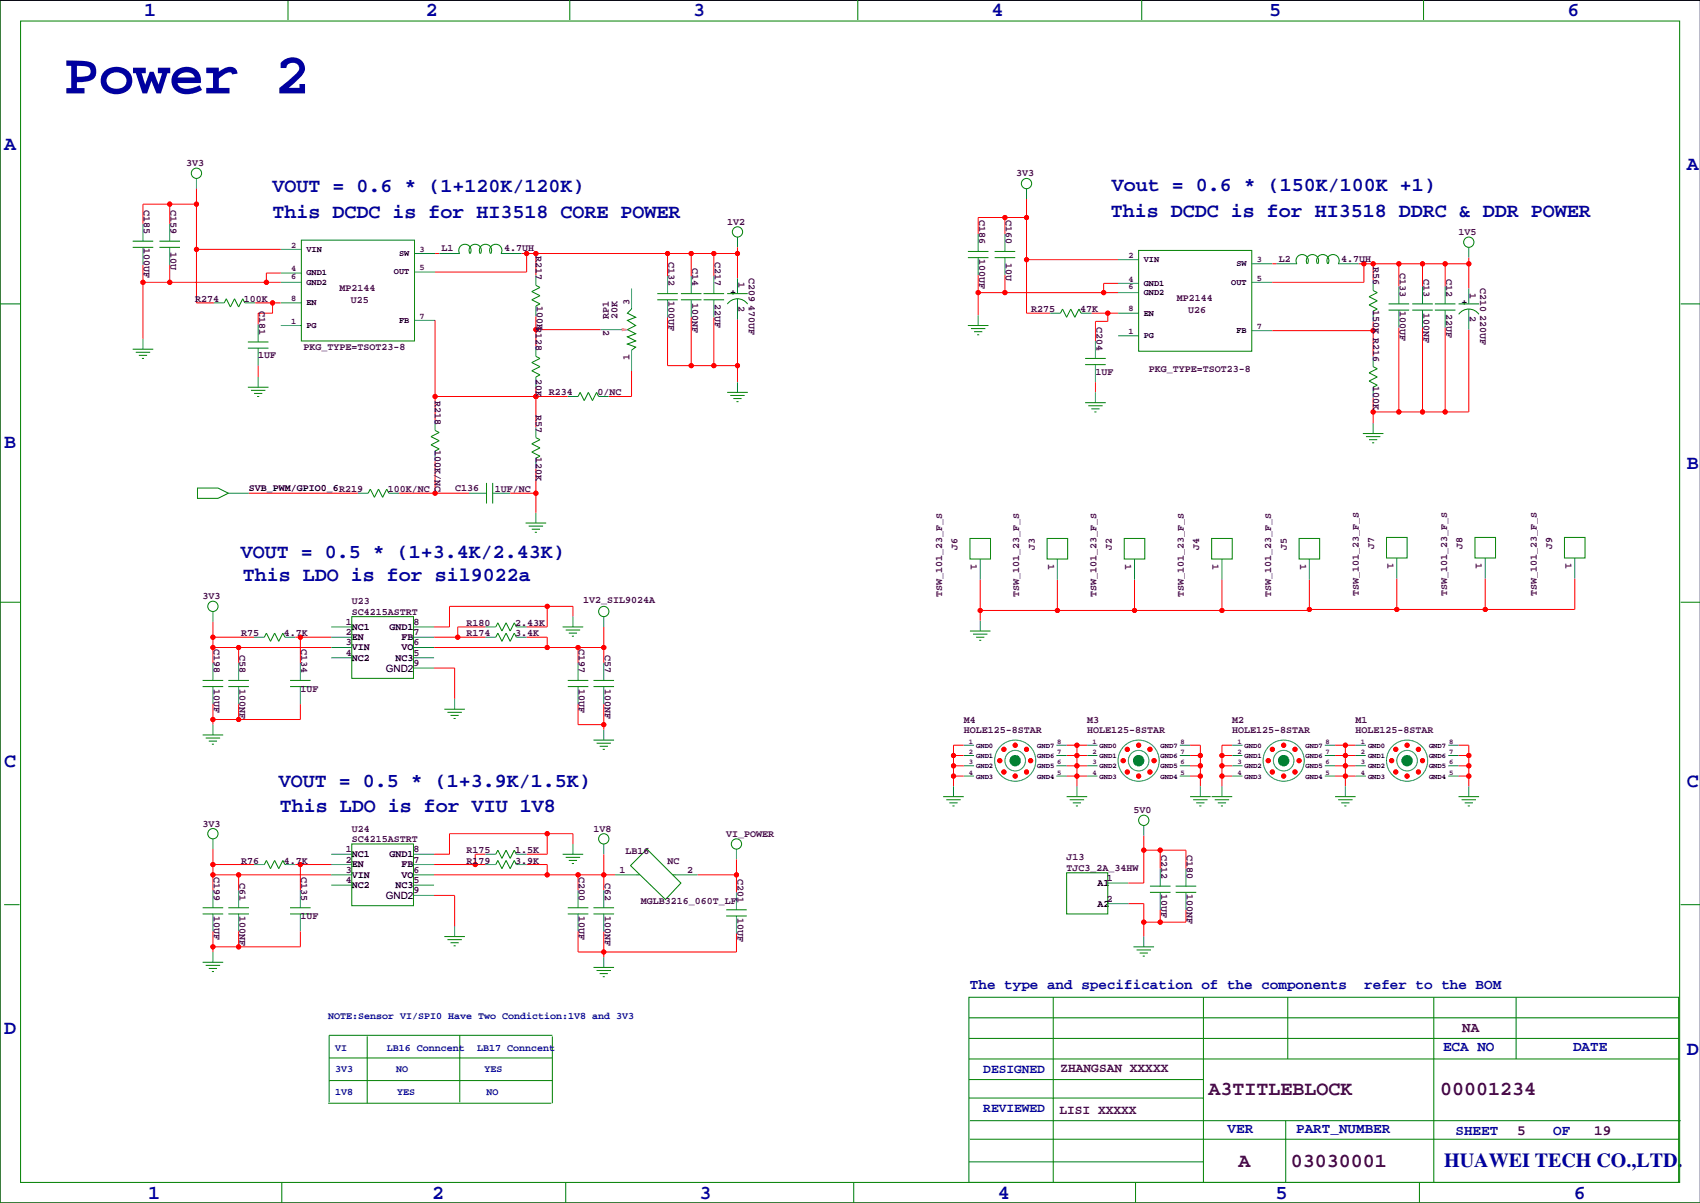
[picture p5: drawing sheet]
<svg xmlns="http://www.w3.org/2000/svg" width="420mm" height="297mm" viewBox="0 0 420 297" stroke-linecap="round" stroke-linejoin="round" font-family="sans-serif">
<defs><g id="words">
<text font-size="14.5" fill="#0000a0" x="15.7" y="23.1">Power 2</text>
<g font-size="4.9" fill="#0000a0">
<text x="35.6" y="3.9">1</text>
<text x="105.2" y="3.9">2</text>
<text x="171.2" y="3.9">3</text>
<text x="244.9" y="3.9">4</text>
<text x="313.4" y="3.9">5</text>
<text x="387.1" y="3.9">6</text>
<text x="1" y="36.9">A</text>
<text x="67.3" y="47.4">VOUT = 0.6 * (1+120K/120K)</text>
<text x="274.6" y="47.1">Vout = 0.6 * (150K/100K +1)</text>
<text x="416.6" y="42">A</text>
<text x="67.3" y="53.7">This DCDC is for HI3518 CORE POWER</text>
<text x="274.3" y="53.5">This DCDC is for HI3518 DDRC &amp; DDR POWER</text>
<text x="1" y="110.6">B</text>
<text x="416.6" y="115.7">B</text>
<text x="59.4" y="137.8">VOUT = 0.5 * (1+3.4K/2.43K)</text>
<text x="59.9" y="143.4">This LDO is for sil9022a</text>
<text x="1" y="189.3">C</text>
<text x="68.8" y="194.4">VOUT = 0.5 * (1+3.9K/1.5K)</text>
<text x="416.6" y="194.4">C</text>
<text x="69.1" y="200.5">This LDO is for VIU 1V8</text>
<text x="1" y="255.4">D</text>
<text x="416.6" y="260.5">D</text>
<text x="356.6" y="288">HUAWEI TECH CO.,LTD.</text>
<text x="36.6" y="296">1</text>
<text x="106.7" y="296">2</text>
<text x="172.7" y="296">3</text>
<text x="246.4" y="296">4</text>
<text x="315" y="296">5</text>
<text x="388.6" y="296">6</text>
</g>
<g font-size="4.9" fill="#400040">
<text x="298.5" y="270.5">A3TITLEBLOCK</text>
<text x="355.6" y="270.5">00001234</text>
<text x="305.9" y="288.3">A</text>
<text x="318.8" y="288.3">03030001</text>
</g>
<g font-size="3.5" fill="#0000a0">
<text x="239.5" y="244.2">The type and specification of the components</text>
<text x="336.9" y="244.2">refer to the BOM</text>
<text x="356.4" y="259.4">ECA NO</text>
<text x="388.5" y="259.4">DATE</text>
<text x="303.1" y="279.7">VER</text>
<text x="320.1" y="279.7">PART_NUMBER</text>
<text x="359.4" y="280.3">SHEET</text>
<text x="383.5" y="280.3">OF</text>
</g>
<g font-size="3.5" fill="#400040">
<text x="361.1" y="254.9">NA</text>
<text x="374.6" y="280.3">5</text>
<text x="393.7" y="280.3">19</text>
</g>
<g font-size="3.2" fill="#0000a0">
<text x="242.8" y="264.9">DESIGNED</text>
<text x="242.8" y="274.5">REVIEWED</text>
</g>
<g font-size="3.2" fill="#400040">
<text x="261.9" y="264.7">ZHANGSAN XXXXX</text>
<text x="261.6" y="275.1">LISI XXXXX</text>
</g>
<g font-size="2.5" fill="#400040">
<text x="46" y="41">3V3</text>
<text x="251" y="43.5">3V3</text>
<text x="35.5" y="51.8" transform="rotate(90 35.5 51.8)">C185</text>
<text x="42.1" y="51.8" transform="rotate(90 42.1 51.8)">C159</text>
<text x="179.6" y="55.5">1V2</text>
<text x="241.8" y="54.4" transform="rotate(90 241.8 54.4)">C186</text>
<text x="248.4" y="54.4" transform="rotate(90 248.4 54.4)">C160</text>
<text x="360.2" y="58">1V5</text>
<text x="35.5" y="61.3" transform="rotate(90 35.5 61.3)">100UF</text>
<text x="42.1" y="62.3" transform="rotate(90 42.1 62.3)">10U</text>
<text x="109.1" y="62.1">L1</text>
<text x="124.5" y="62.1">4.7UH</text>
<text x="132.3" y="63.3" transform="rotate(90 132.3 63.3)">R217</text>
<text x="165.1" y="64.8" transform="rotate(90 165.1 64.8)">C132</text>
<text x="176.5" y="64.8" transform="rotate(90 176.5 64.8)">C217</text>
<text x="241.8" y="63.9" transform="rotate(90 241.8 63.9)">100UF</text>
<text x="248.4" y="64.9" transform="rotate(90 248.4 64.9)">10U</text>
<text x="315.8" y="64.6">L2</text>
<text x="331.2" y="64.6">4.7UH</text>
<text x="83.8" y="71.7">MP2144</text>
<text x="170.9" y="66.3" transform="rotate(90 170.9 66.3)">C14</text>
<text x="182.3" y="69.8" transform="rotate(90 182.3 69.8)">1</text>
<text x="184.9" y="68.7" transform="rotate(90 184.9 68.7)">C209</text>
<text x="339.1" y="66" transform="rotate(90 339.1 66)">R56</text>
<text x="345.7" y="67.3" transform="rotate(90 345.7 67.3)">C133</text>
<text x="351.5" y="68.8" transform="rotate(90 351.5 68.8)">C13</text>
<text x="357.1" y="68.8" transform="rotate(90 357.1 68.8)">C12</text>
<text x="365.5" y="71.2" transform="rotate(90 365.5 71.2)">C210</text>
<text x="48.2" y="74.5">R274</text>
<text x="60.2" y="74.5">100K</text>
<text x="64" y="76.7" transform="rotate(90 64 76.7)">C181</text>
<text x="86.6" y="74.8">U25</text>
<text x="132.6" y="75.6" transform="rotate(90 132.6 75.6)">100KR128</text>
<text x="155.5" y="75.3" transform="rotate(-90 155.5 75.3)">3</text>
<text x="165.1" y="74.3" transform="rotate(90 165.1 74.3)">100UF</text>
<text x="170.9" y="74.8" transform="rotate(90 170.9 74.8)">100NF</text>
<text x="176.5" y="75" transform="rotate(90 176.5 75)">22UF</text>
<text x="182.3" y="75.6" transform="rotate(90 182.3 75.6)">2</text>
<text x="184.9" y="75.3" transform="rotate(90 184.9 75.3)">470UF</text>
<text x="254.7" y="77.1">R275</text>
<text x="266.7" y="77.1">47K</text>
<text x="290.6" y="74.3">MP2144</text>
<text x="293.4" y="77.3">U26</text>
<text x="339.1" y="76.6" transform="rotate(90 339.1 76.6)">150K R216</text>
<text x="345.7" y="76.8" transform="rotate(90 345.7 76.8)">100UF</text>
<text x="351.5" y="77.3" transform="rotate(90 351.5 77.3)">100NF</text>
<text x="357.1" y="77.6" transform="rotate(90 357.1 77.6)">22UF</text>
<text x="362.9" y="72.3" transform="rotate(90 362.9 72.3)">1</text>
<text x="365.5" y="77.8" transform="rotate(90 365.5 77.8)">220UF</text>
<text x="149" y="81.4" transform="rotate(90 149 81.4)">2</text>
<text x="150.4" y="78.9" transform="rotate(-90 150.4 78.9)">RP1</text>
<text x="152.5" y="78.9" transform="rotate(-90 152.5 78.9)">20K</text>
<text x="270.7" y="80.8" transform="rotate(90 270.7 80.8)">C204</text>
<text x="362.9" y="78.1" transform="rotate(90 362.9 78.1)">2</text>
<text x="63.8" y="88.5">1UF</text>
<text x="74.9" y="86.5">PKG_TYPE=TSOT23-8</text>
<text x="155.5" y="89" transform="rotate(-90 155.5 89)">1</text>
<text x="132.3" y="93.6" transform="rotate(90 132.3 93.6)">20K</text>
<text x="270.5" y="92.6">1UF</text>
<text x="283.7" y="91.8">PKG_TYPE=TSOT23-8</text>
<text x="339.1" y="95.4" transform="rotate(90 339.1 95.4)">100K</text>
<text x="107.4" y="99.1" transform="rotate(90 107.4 99.1)">R218</text>
<text x="135.6" y="97.7">R234</text>
<text x="147.6" y="97.7">0/NC</text>
<text x="132.3" y="102.3" transform="rotate(90 132.3 102.3)">R57</text>
<text x="107.4" y="111.1" transform="rotate(90 107.4 111.1)">100K/NC</text>
<text x="132.3" y="112.9" transform="rotate(90 132.3 112.9)">120K</text>
<text x="95.8" y="121.5">100K/NC</text>
<text x="112.4" y="121.3">C136</text>
<text x="122.2" y="121.5">1UF/NC</text>
<text x="236.5" y="135.9" transform="rotate(-90 236.5 135.9)">J6</text>
<text x="255.5" y="135.9" transform="rotate(-90 255.5 135.9)">J3</text>
<text x="274.6" y="135.9" transform="rotate(-90 274.6 135.9)">J2</text>
<text x="296.2" y="135.9" transform="rotate(-90 296.2 135.9)">J4</text>
<text x="317.8" y="135.9" transform="rotate(-90 317.8 135.9)">J5</text>
<text x="339.3" y="135.7" transform="rotate(-90 339.3 135.7)">J7</text>
<text x="361.2" y="135.7" transform="rotate(-90 361.2 135.7)">J8</text>
<text x="383.3" y="135.7" transform="rotate(-90 383.3 135.7)">J9</text>
<text x="239.7" y="139.3" transform="rotate(90 239.7 139.3)">1</text>
<text x="258.8" y="139.3" transform="rotate(90 258.8 139.3)">1</text>
<text x="277.8" y="139.3" transform="rotate(90 277.8 139.3)">1</text>
<text x="299.4" y="139.3" transform="rotate(90 299.4 139.3)">1</text>
<text x="321" y="139.3" transform="rotate(90 321 139.3)">1</text>
<text x="342.6" y="139.1" transform="rotate(90 342.6 139.1)">1</text>
<text x="364.5" y="139.1" transform="rotate(90 364.5 139.1)">1</text>
<text x="386.6" y="139.1" transform="rotate(90 386.6 139.1)">1</text>
<text x="50" y="147.9">3V3</text>
<text x="86.9" y="149.2">U23</text>
<text x="144" y="149">1V2_SIL9024A</text>
<text x="232.7" y="147.3" transform="rotate(-90 232.7 147.3)">TSW_101_23_F_S</text>
<text x="251.7" y="147.3" transform="rotate(-90 251.7 147.3)">TSW_101_23_F_S</text>
<text x="270.8" y="147.3" transform="rotate(-90 270.8 147.3)">TSW_101_23_F_S</text>
<text x="292.4" y="147.3" transform="rotate(-90 292.4 147.3)">TSW_101_23_F_S</text>
<text x="313.9" y="147.3" transform="rotate(-90 313.9 147.3)">TSW_101_23_F_S</text>
<text x="335.5" y="147.1" transform="rotate(-90 335.5 147.1)">TSW_101_23_F_S</text>
<text x="357.4" y="147.1" transform="rotate(-90 357.4 147.1)">TSW_101_23_F_S</text>
<text x="379.5" y="147.1" transform="rotate(-90 379.5 147.1)">TSW_101_23_F_S</text>
<text x="85.4" y="154.3">1</text>
<text x="86.9" y="151.8">SC4215ASTRT</text>
<text x="102.1" y="154.3">8</text>
<text x="115.2" y="154.5">R180</text>
<text x="127.3" y="154.5">2.43K</text>
<text x="52.8" y="160.3" transform="rotate(90 52.8 160.3)">C198</text>
<text x="59.2" y="161.8" transform="rotate(90 59.2 161.8)">C58</text>
<text x="59.6" y="157.1">R75</text>
<text x="70.1" y="157.1">4.7K</text>
<text x="74.4" y="160.3" transform="rotate(90 74.4 160.3)">C134</text>
<text x="85.4" y="159.4">3</text>
<text x="85.4" y="161.9">4</text>
<text x="85.4" y="156.8">2</text>
<text x="102.1" y="159.4">6</text>
<text x="102.1" y="161.9">5</text>
<text x="102.1" y="156.8">7</text>
<text x="115.2" y="157.1">R174</text>
<text x="127.3" y="157.1">3.4K</text>
<text x="143" y="160.3" transform="rotate(90 143 160.3)">C197</text>
<text x="149.3" y="161.8" transform="rotate(90 149.3 161.8)">C57</text>
<text x="102.1" y="164.5">9</text>
<text x="52.8" y="170" transform="rotate(90 52.8 170)">10UF</text>
<text x="59.2" y="170" transform="rotate(90 59.2 170)">100NF</text>
<text x="74.2" y="170.8">1UF</text>
<text x="143" y="170" transform="rotate(90 143 170)">10UF</text>
<text x="149.3" y="170" transform="rotate(90 149.3 170)">100NF</text>
<text x="238" y="178.4">M4</text>
<text x="268.5" y="178.4">M3</text>
<text x="304.3" y="178.4">M2</text>
<text x="334.8" y="178.4">M1</text>
<text x="238" y="181">HOLE125-8STAR</text>
<text x="268.5" y="181">HOLE125-8STAR</text>
<text x="304.3" y="181">HOLE125-8STAR</text>
<text x="334.8" y="181">HOLE125-8STAR</text>
<text x="279.9" y="200.8">5V0</text>
<text x="50" y="204.1">3V3</text>
<text x="86.9" y="205.3">U24</text>
<text x="86.9" y="207.9">SC4215ASTRT</text>
<text x="146.6" y="205.3">1V8</text>
<text x="179.3" y="206.6">VI_POWER</text>
<text x="59.6" y="213.2">R76</text>
<text x="70.1" y="213.2">4.7K</text>
<text x="85.4" y="213">2</text>
<text x="85.4" y="210.4">1</text>
<text x="85.4" y="215.5">3</text>
<text x="102.1" y="213">7</text>
<text x="102.1" y="210.4">8</text>
<text x="102.1" y="215.5">6</text>
<text x="115.2" y="213.2">R179</text>
<text x="115.2" y="210.7">R175</text>
<text x="127.3" y="213.2">3.9K</text>
<text x="127.3" y="210.7">1.5K</text>
<text x="153" y="215.5">1</text>
<text x="154.4" y="210.9">LB16</text>
<text x="164.8" y="213.2">NC</text>
<text x="169.7" y="215.5">2</text>
<text x="263.4" y="212.5">J13</text>
<text x="263.4" y="215">TJC3_2A_34HW</text>
<text x="286.7" y="211.1" transform="rotate(90 286.7 211.1)">C212</text>
<text x="293.1" y="211.1" transform="rotate(90 293.1 211.1)">C180</text>
<text x="52.8" y="216.4" transform="rotate(90 52.8 216.4)">C199</text>
<text x="59.2" y="217.9" transform="rotate(90 59.2 217.9)">C61</text>
<text x="74.4" y="216.4" transform="rotate(90 74.4 216.4)">C135</text>
<text x="85.4" y="218">4</text>
<text x="102.1" y="220.6">9</text>
<text x="102.1" y="218">5</text>
<text x="143" y="216.4" transform="rotate(90 143 216.4)">C200</text>
<text x="149.3" y="217.9" transform="rotate(90 149.3 217.9)">C62</text>
<text x="182.1" y="216.9" transform="rotate(90 182.1 216.9)">C201</text>
<text x="273.3" y="217.5">1</text>
<text x="286.7" y="220.8" transform="rotate(90 286.7 220.8)">10UF</text>
<text x="293.1" y="220.8" transform="rotate(90 293.1 220.8)">100NF</text>
<text x="52.8" y="226.2" transform="rotate(90 52.8 226.2)">10UF</text>
<text x="59.2" y="226.2" transform="rotate(90 59.2 226.2)">100NF</text>
<text x="74.2" y="226.9">1UF</text>
<text x="143" y="226.2" transform="rotate(90 143 226.2)">10UF</text>
<text x="149.3" y="226.2" transform="rotate(90 149.3 226.2)">100NF</text>
<text x="158.2" y="223.1">MGLB3216_060T_LF</text>
<text x="182.1" y="226.7" transform="rotate(90 182.1 226.7)">10UF</text>
<text x="273.3" y="222.6">2</text>
</g>
<g font-size="2.5">
<text x="180.3" y="72.8">+</text>
<text x="360.9" y="75.3">+</text>
<text x="61.5" y="121.3">SVB_PWM/GPIO0_6R219</text>
<text x="86.9" y="155.5">NC1</text>
<text x="96.2" y="155.5">GND1</text>
<text x="86.9" y="158">EN</text>
<text x="86.9" y="160.6">VIN</text>
<text x="99.1" y="160.6">VO</text>
<text x="99.1" y="158">FB</text>
<text x="86.9" y="163.1">NC2</text>
<text x="95.2" y="165.8">GND2</text>
<text x="97.7" y="163.1">NC3</text>
<text x="86.9" y="211.6">NC1</text>
<text x="86.9" y="214.2">EN</text>
<text x="96.2" y="211.6">GND1</text>
<text x="99.1" y="214.2">FB</text>
<text x="86.9" y="219.2">NC2</text>
<text x="86.9" y="216.7">VIN</text>
<text x="95.2" y="222">GND2</text>
<text x="97.7" y="219.2">NC3</text>
<text x="99.1" y="216.7">VO</text>
<text x="271" y="218.8">A1</text>
<text x="271" y="223.9">A2</text>
</g>
<g font-size="2.5" fill="#0000a0">
<text x="81" y="251.6">NOTE:Sensor VI/SPI0 Have Two Condiction:1V8 and 3V3</text>
<text x="82.8" y="259.4">VI</text>
<text x="95.5" y="259.4">LB16 Conncent</text>
<text x="117.9" y="259.4">LB17 Conncent</text>
<text x="82.8" y="264.8">3V3</text>
<text x="97.8" y="264.8">NO</text>
<text x="119.6" y="264.8">YES</text>
<text x="82.8" y="270.4">1V8</text>
<text x="98" y="270.4">YES</text>
<text x="120.1" y="270.4">NO</text>
</g>
<g font-size="2.1" fill="#400040">
<text x="71.9" y="61.1">2</text>
<text x="103.6" y="62.2">3</text>
<text x="278.6" y="63.7">2</text>
<text x="310.4" y="64.7">3</text>
<text x="71.9" y="67">4</text>
<text x="71.9" y="68.8">6</text>
<text x="103.6" y="66.7">5</text>
<text x="278.6" y="71.3">6</text>
<text x="278.6" y="69.5">4</text>
<text x="310.4" y="69.3">5</text>
<text x="71.9" y="74.4">8</text>
<text x="278.6" y="76.9">8</text>
<text x="71.9" y="79.9">1</text>
<text x="103.6" y="78.7">7</text>
<text x="278.6" y="82.5">1</text>
<text x="310.4" y="81.2">7</text>
</g>
<g font-size="2.1">
<text x="75.7" y="62.2">VIN</text>
<text x="98.6" y="63.2">SW</text>
<text x="282.4" y="64.7">VIN</text>
<text x="305.3" y="65.7">SW</text>
<text x="75.7" y="68">GND1</text>
<text x="75.7" y="70.3">GND2</text>
<text x="97.3" y="67.8">OUT</text>
<text x="282.4" y="70.6">GND1</text>
<text x="304" y="70.3">OUT</text>
<text x="75.7" y="75.4">EN</text>
<text x="282.4" y="77.9">EN</text>
<text x="282.4" y="72.8">GND2</text>
<text x="75.7" y="81">PG</text>
<text x="98.6" y="79.7">FB</text>
<text x="282.4" y="83.5">PG</text>
<text x="305.3" y="82.2">FB</text>
</g>
<g font-size="1.8" fill="#400040">
<text x="239.3" y="183.6">1</text>
<text x="261.1" y="183.6">8</text>
<text x="269.7" y="183.6">1</text>
<text x="291.5" y="183.6">8</text>
<text x="305.6" y="183.6">1</text>
<text x="327.4" y="183.6">8</text>
<text x="336" y="183.6">1</text>
<text x="357.8" y="183.6">8</text>
<text x="239.3" y="186.2">2</text>
<text x="239.3" y="191.3">4</text>
<text x="239.3" y="188.7">3</text>
<text x="261.1" y="191.3">5</text>
<text x="261.1" y="186.2">7</text>
<text x="261.1" y="188.7">6</text>
<text x="269.7" y="188.7">3</text>
<text x="269.7" y="191.3">4</text>
<text x="269.7" y="186.2">2</text>
<text x="291.5" y="188.7">6</text>
<text x="291.5" y="186.2">7</text>
<text x="291.5" y="191.3">5</text>
<text x="305.6" y="186.2">2</text>
<text x="305.6" y="191.3">4</text>
<text x="305.6" y="188.7">3</text>
<text x="327.4" y="191.3">5</text>
<text x="327.4" y="186.2">7</text>
<text x="327.4" y="188.7">6</text>
<text x="336" y="188.7">3</text>
<text x="336" y="191.3">4</text>
<text x="336" y="186.2">2</text>
<text x="357.8" y="188.7">6</text>
<text x="357.8" y="186.2">7</text>
<text x="357.8" y="191.3">5</text>
</g>
<g font-size="1.8">
<text x="241" y="184.7">GND0</text>
<text x="256.1" y="184.7">GND7</text>
<text x="271.5" y="184.7">GND0</text>
<text x="286.6" y="184.7">GND7</text>
<text x="307.3" y="184.7">GND0</text>
<text x="322.4" y="184.7">GND7</text>
<text x="337.8" y="184.7">GND0</text>
<text x="352.9" y="184.7">GND7</text>
<text x="241" y="187.2">GND1</text>
<text x="241" y="189.7">GND2</text>
<text x="256.1" y="187.2">GND6</text>
<text x="256.1" y="189.7">GND5</text>
<text x="271.5" y="187.2">GND1</text>
<text x="271.5" y="189.7">GND2</text>
<text x="286.6" y="187.2">GND6</text>
<text x="286.6" y="189.7">GND5</text>
<text x="307.3" y="187.2">GND1</text>
<text x="307.3" y="189.7">GND2</text>
<text x="322.4" y="187.2">GND6</text>
<text x="322.4" y="189.7">GND5</text>
<text x="337.8" y="187.2">GND1</text>
<text x="337.8" y="189.7">GND2</text>
<text x="352.9" y="187.2">GND6</text>
<text x="352.9" y="189.7">GND5</text>
<text x="241" y="192.3">GND3</text>
<text x="256.1" y="192.3">GND4</text>
<text x="271.5" y="192.3">GND3</text>
<text x="286.6" y="192.3">GND4</text>
<text x="307.3" y="192.3">GND3</text>
<text x="322.4" y="192.3">GND4</text>
<text x="337.8" y="192.3">GND3</text>
<text x="352.9" y="192.3">GND4</text>
</g>
</g></defs>
<path d="M419.9 .1h-419.9v296.9h419.9" fill="none" stroke="#000" stroke-width=".25"/>
<g fill="none" stroke="#f00" stroke-width=".25">
<path d="M41.9 50.4v4.8M48.5 50.4h-13.2v4.8M48.5 46.6v28.2h4.3M248.2 53.7v4.1M253.5 53.7h-11.9v4.1M253.5 49.1v28.2h5.8M35.3 69.7h34M35.3 65.4v18.3M41.9 65.4v4.3M48.5 61.6h20.8M63 74.8h6.3M67.3 74.8v2.5h-3.5v2.8"/>
<path d="M69.3 67.4h-3.5v2.3M107.4 62.6h1.1M107.4 79.1v24.6M128.8 62.6h53.3M130 62.6v4.6h-22.6M132.3 62.6v5.3M132.3 78.1v7.4M164.8 62.6v5.6M164.8 78.3v12h17.3M170.7 62.6v5.6M170.7 78.3v12M176.3 62.6v5.6"/>
<path d="M176.3 78.3v12M182.1 61.1v7.6M182.1 78.9v15.4M241.6 67.9v9.9M241.6 72.2h34.5M248.2 67.9v4.3M253.5 64.1h22.6M269.5 77.3h6.6M273.6 77.3v2.1h-3.1v4.8M276.1 70h-3.6v2.2M314.2 65.1h1M335.5 65.1h27.2"/>
<path d="M336.8 65.1v4.6h-22.6M339.1 65.1v4.1M339.1 79.4v8.6M345.4 65.1v5.6M351.3 65.1v5.6M356.9 65.1v5.6M362.7 63.6v7.6M63.8 90.3v2.8M107.4 97.9h32.8M132.3 97.9h.1M132.3 95.6v9.9M132.3 81.4h16"/>
<path d="M156 91.6v6.3h-5.6M270.5 94.3v2.6M314.2 81.6h24.9M339.1 98.2v6.3M345.4 80.9v20.8M351.3 80.9v20.8M356.9 80.9v20.8M362.7 81.4v20.3h-23.6M107.4 113.9v7.9M132.3 115.7v10.9M61.5 121.8h26.9M98.6 121.8h17.2"/>
<path d="M126 121.8h6.3M52.6 153.5v10.2M52.6 159.9h29.2M52.6 157.3h10.1M58.9 159.9v3.8M72.9 157.3h8.9M74.2 157.3v6.4M107.2 159.9h41.9M107.2 157.3h12.7M119.9 154.8h-6.9v2.5M130 157.3h5.1v2.6M135.1 149.7v5.1h-5.1"/>
<path d="M141.5 152.3v-2.6h-30.5v5.1h-3.8M142.7 159.9v3.8M149.1 154.8v8.9M242.1 143.1v10.2M261.1 143.1v7.6M280.2 143.1v7.6M301.8 143.1v7.6M323.3 143.1v7.6h-81.2M344.9 142.9v7.6M366.8 142.9v7.6M388.9 142.9v7.6h-65.6M52.6 173.8v5.1"/>
<path d="M58.9 173.8v3.9M74.2 173.8v3.9h-21.6M107.2 165h5.1v7.6M142.7 173.8v5.1h6.4M149.1 173.8v6.4M235.5 186.5h2.5M235.5 189.1h2.5M235.5 191.6h2.5M238 184h-2.5v10.2M263.4 186.5h5.1M263.4 189.1h5.1M263.4 191.6h5.1"/>
<path d="M263.4 184h5.1M265.9 184v10.2M293.9 186.5h2.5M293.9 184h2.5v10.2M293.9 189.1h2.5M293.9 191.6h2.5M301.8 186.5h2.5M301.8 189.1h2.5M301.8 191.6h2.5M304.3 184h-2.5v10.2M329.7 186.5h5.1M329.7 189.1h5.1"/>
<path d="M329.7 191.6h5.1M329.7 184h5.1M332.2 184v10.2M360.2 186.5h2.5M360.2 189.1h2.5M360.2 191.6h2.5M360.2 184h2.5v10.2M52.6 216h29.2M52.6 213.5h10.1M52.6 209.7v10.1M58.9 216v3.8M72.9 213.5h8.9"/>
<path d="M74.2 213.5v6.3M107.2 216h44.7M107.2 213.5h12.7M119.9 210.9h-2.6v2.6M130 213.5h5.1v2.5M135.1 205.9v5h-5.1M141.5 208.4v-2.5h-30.5v5h-3.8M142.7 216v3.8M149.1 210.9v8.9M172.2 216h9.7M181.9 212.2v8.1M282.4 209.9h10.5v4.6"/>
<path d="M282.4 206.4v11.6h-3.8M286.5 209.9v4.6M52.6 230v5.1M58.9 230v3.8M74.2 230v3.8h-21.6M107.2 221.1h5.1v7.6M142.7 230v5.1h39.2v-4.6M149.1 230v6.3M278.6 223.1h3.8v8.2M286.5 224.6v3.1M292.9 224.6v3.1h-10.5"/>
<circle cx="41.9" cy="50.4" r=".51"/>
<circle cx="48.5" cy="50.4" r=".51"/>
<circle cx="248.2" cy="53.7" r=".51"/>
<circle cx="253.5" cy="53.7" r=".51"/>
<circle cx="35.3" cy="69.7" r=".51"/>
<circle cx="41.9" cy="69.7" r=".51"/>
<circle cx="48.5" cy="61.6" r=".51"/>
<circle cx="65.8" cy="69.7" r=".51"/>
<circle cx="67.3" cy="74.8" r=".51"/>
<circle cx="130" cy="62.6" r=".51"/>
<circle cx="132.3" cy="62.6" r=".51"/>
<circle cx="164.8" cy="62.6" r=".51"/>
<circle cx="170.7" cy="62.6" r=".51"/>
<circle cx="176.3" cy="62.6" r=".51"/>
<circle cx="182.1" cy="62.6" r=".51"/>
<circle cx="241.6" cy="72.2" r=".51"/>
<circle cx="248.2" cy="72.2" r=".51"/>
<circle cx="253.5" cy="64.1" r=".51"/>
<circle cx="272.5" cy="72.2" r=".51"/>
<circle cx="273.6" cy="77.3" r=".51"/>
<circle cx="336.8" cy="65.1" r=".51"/>
<circle cx="339.1" cy="65.1" r=".51"/>
<circle cx="345.4" cy="65.1" r=".51"/>
<circle cx="351.3" cy="65.1" r=".51"/>
<circle cx="356.9" cy="65.1" r=".51"/>
<circle cx="362.7" cy="65.1" r=".51"/>
<circle cx="107.4" cy="97.9" r=".51"/>
<circle cx="132.3" cy="97.9" r=".51"/>
<circle cx="132.3" cy="81.4" r=".51"/>
<circle cx="170.7" cy="90.3" r=".51"/>
<circle cx="176.3" cy="90.3" r=".51"/>
<circle cx="182.1" cy="90.3" r=".51"/>
<circle cx="339.1" cy="81.6" r=".51"/>
<circle cx="339.1" cy="101.7" r=".51"/>
<circle cx="345.4" cy="101.7" r=".51"/>
<circle cx="351.3" cy="101.7" r=".51"/>
<circle cx="356.9" cy="101.7" r=".51"/>
<circle cx="107.4" cy="121.8" r=".51"/>
<circle cx="132.3" cy="121.8" r=".51"/>
<circle cx="52.6" cy="157.3" r=".51"/>
<circle cx="52.6" cy="159.9" r=".51"/>
<circle cx="58.9" cy="159.9" r=".51"/>
<circle cx="74.2" cy="157.3" r=".51"/>
<circle cx="113" cy="157.3" r=".51"/>
<circle cx="135.1" cy="159.9" r=".51"/>
<circle cx="135.1" cy="149.7" r=".51"/>
<circle cx="142.7" cy="159.9" r=".51"/>
<circle cx="149.1" cy="159.9" r=".51"/>
<circle cx="242.1" cy="150.7" r=".51"/>
<circle cx="261.1" cy="150.7" r=".51"/>
<circle cx="280.2" cy="150.7" r=".51"/>
<circle cx="301.8" cy="150.7" r=".51"/>
<circle cx="323.3" cy="150.5" r=".51"/>
<circle cx="344.9" cy="150.5" r=".51"/>
<circle cx="366.8" cy="150.5" r=".51"/>
<circle cx="52.6" cy="177.7" r=".51"/>
<circle cx="58.9" cy="177.7" r=".51"/>
<circle cx="149.1" cy="178.9" r=".51"/>
<circle cx="235.5" cy="189.1" r=".51"/>
<circle cx="235.5" cy="186.5" r=".51"/>
<circle cx="235.5" cy="191.6" r=".51"/>
<circle cx="246.9" cy="187.8" r=".51"/>
<circle cx="247.9" cy="190.6" r=".51"/>
<circle cx="247.9" cy="185" r=".51"/>
<circle cx="250.7" cy="191.6" r=".51"/>
<circle cx="250.7" cy="184" r=".51"/>
<circle cx="253.5" cy="190.6" r=".51"/>
<circle cx="253.5" cy="185" r=".51"/>
<circle cx="254.5" cy="187.8" r=".51"/>
<circle cx="265.9" cy="189.1" r=".51"/>
<circle cx="265.9" cy="184" r=".51"/>
<circle cx="265.9" cy="191.6" r=".51"/>
<circle cx="265.9" cy="186.5" r=".51"/>
<circle cx="277.4" cy="187.8" r=".51"/>
<circle cx="278.4" cy="190.6" r=".51"/>
<circle cx="278.4" cy="185" r=".51"/>
<circle cx="281.2" cy="191.6" r=".51"/>
<circle cx="281.2" cy="184" r=".51"/>
<circle cx="284" cy="190.6" r=".51"/>
<circle cx="284" cy="185" r=".51"/>
<circle cx="285" cy="187.8" r=".51"/>
<circle cx="296.4" cy="189.1" r=".51"/>
<circle cx="296.4" cy="186.5" r=".51"/>
<circle cx="296.4" cy="191.6" r=".51"/>
<circle cx="301.8" cy="189.1" r=".51"/>
<circle cx="301.8" cy="186.5" r=".51"/>
<circle cx="301.8" cy="191.6" r=".51"/>
<circle cx="313.2" cy="187.8" r=".51"/>
<circle cx="314.2" cy="185" r=".51"/>
<circle cx="314.2" cy="190.6" r=".51"/>
<circle cx="317" cy="184" r=".51"/>
<circle cx="317" cy="191.6" r=".51"/>
<circle cx="319.8" cy="185" r=".51"/>
<circle cx="319.8" cy="190.6" r=".51"/>
<circle cx="320.8" cy="187.8" r=".51"/>
<circle cx="332.2" cy="189.1" r=".51"/>
<circle cx="332.2" cy="186.5" r=".51"/>
<circle cx="332.2" cy="184" r=".51"/>
<circle cx="332.2" cy="191.6" r=".51"/>
<circle cx="343.7" cy="187.8" r=".51"/>
<circle cx="344.7" cy="185" r=".51"/>
<circle cx="344.7" cy="190.6" r=".51"/>
<circle cx="347.5" cy="184" r=".51"/>
<circle cx="347.5" cy="191.6" r=".51"/>
<circle cx="350.3" cy="190.6" r=".51"/>
<circle cx="350.3" cy="185" r=".51"/>
<circle cx="351.3" cy="187.8" r=".51"/>
<circle cx="362.7" cy="189.1" r=".51"/>
<circle cx="362.7" cy="191.6" r=".51"/>
<circle cx="362.7" cy="186.5" r=".51"/>
<circle cx="52.6" cy="213.5" r=".51"/>
<circle cx="52.6" cy="216" r=".51"/>
<circle cx="58.9" cy="216" r=".51"/>
<circle cx="74.2" cy="213.5" r=".51"/>
<circle cx="117.3" cy="213.5" r=".51"/>
<circle cx="135.1" cy="205.9" r=".51"/>
<circle cx="135.1" cy="216" r=".51"/>
<circle cx="142.7" cy="216" r=".51"/>
<circle cx="149.1" cy="216" r=".51"/>
<circle cx="181.9" cy="216" r=".51"/>
<circle cx="282.4" cy="209.9" r=".51"/>
<circle cx="286.5" cy="209.9" r=".51"/>
<circle cx="52.6" cy="233.8" r=".51"/>
<circle cx="58.9" cy="233.8" r=".51"/>
<circle cx="149.1" cy="235.1" r=".51"/>
<circle cx="282.4" cy="227.7" r=".51"/>
<circle cx="286.5" cy="227.7" r=".51"/>
</g>
<g fill="#f00" stroke="#f00" stroke-width=".25">
<circle cx="286.5" cy="227.7" r=".51"/>
<circle cx="282.4" cy="227.7" r=".51"/>
<circle cx="296.4" cy="191.6" r=".51"/>
<circle cx="296.4" cy="189.1" r=".51"/>
<circle cx="296.4" cy="186.5" r=".51"/>
<circle cx="248.2" cy="72.2" r=".51"/>
<circle cx="272.5" cy="72.2" r=".51"/>
<circle cx="241.6" cy="72.2" r=".51"/>
<circle cx="362.7" cy="65.1" r=".51"/>
<circle cx="356.9" cy="65.1" r=".51"/>
<circle cx="351.3" cy="65.1" r=".51"/>
<circle cx="336.8" cy="65.1" r=".51"/>
<circle cx="339.1" cy="65.1" r=".51"/>
<circle cx="345.4" cy="65.1" r=".51"/>
<circle cx="339.1" cy="101.7" r=".51"/>
<circle cx="356.9" cy="101.7" r=".51"/>
<circle cx="351.3" cy="101.7" r=".51"/>
<circle cx="345.4" cy="101.7" r=".51"/>
<circle cx="164.8" cy="62.6" r=".51"/>
<circle cx="170.7" cy="62.6" r=".51"/>
<circle cx="182.1" cy="62.6" r=".51"/>
<circle cx="130" cy="62.6" r=".51"/>
<circle cx="176.3" cy="62.6" r=".51"/>
<circle cx="132.3" cy="62.6" r=".51"/>
<circle cx="41.9" cy="69.7" r=".51"/>
<circle cx="65.8" cy="69.7" r=".51"/>
<circle cx="35.3" cy="69.7" r=".51"/>
<circle cx="366.8" cy="150.5" r=".51"/>
<circle cx="344.9" cy="150.5" r=".51"/>
<circle cx="323.3" cy="150.5" r=".51"/>
<circle cx="301.8" cy="150.7" r=".51"/>
<circle cx="280.2" cy="150.7" r=".51"/>
<circle cx="261.1" cy="150.7" r=".51"/>
<circle cx="242.1" cy="150.7" r=".51"/>
<circle cx="58.9" cy="216" r=".51"/>
<circle cx="52.6" cy="213.5" r=".51"/>
<circle cx="52.6" cy="216" r=".51"/>
<circle cx="74.2" cy="213.5" r=".51"/>
<circle cx="58.9" cy="233.8" r=".51"/>
<circle cx="52.6" cy="233.8" r=".51"/>
<circle cx="117.3" cy="213.5" r=".51"/>
<circle cx="135.1" cy="205.9" r=".51"/>
<circle cx="135.1" cy="149.7" r=".51"/>
<circle cx="149.1" cy="178.9" r=".51"/>
<circle cx="149.1" cy="159.9" r=".51"/>
<circle cx="142.7" cy="159.9" r=".51"/>
<circle cx="135.1" cy="159.9" r=".51"/>
<circle cx="58.9" cy="177.7" r=".51"/>
<circle cx="52.6" cy="177.7" r=".51"/>
<circle cx="74.2" cy="157.3" r=".51"/>
<circle cx="52.6" cy="157.3" r=".51"/>
<circle cx="52.6" cy="159.9" r=".51"/>
<circle cx="58.9" cy="159.9" r=".51"/>
<circle cx="362.7" cy="191.6" r=".51"/>
<circle cx="362.7" cy="189.1" r=".51"/>
<circle cx="362.7" cy="186.5" r=".51"/>
<circle cx="301.8" cy="186.5" r=".51"/>
<circle cx="301.8" cy="189.1" r=".51"/>
<circle cx="301.8" cy="191.6" r=".51"/>
<circle cx="332.2" cy="191.6" r=".51"/>
<circle cx="332.2" cy="189.1" r=".51"/>
<circle cx="332.2" cy="186.5" r=".51"/>
<circle cx="332.2" cy="184" r=".51"/>
<circle cx="235.5" cy="186.5" r=".51"/>
<circle cx="235.5" cy="189.1" r=".51"/>
<circle cx="235.5" cy="191.6" r=".51"/>
<circle cx="265.9" cy="184" r=".51"/>
<circle cx="265.9" cy="186.5" r=".51"/>
<circle cx="265.9" cy="191.6" r=".51"/>
<circle cx="265.9" cy="189.1" r=".51"/>
<circle cx="350.3" cy="185" r=".51"/>
<circle cx="347.5" cy="184" r=".51"/>
<circle cx="351.3" cy="187.8" r=".51"/>
<circle cx="344.7" cy="185" r=".51"/>
<circle cx="343.7" cy="187.8" r=".51"/>
<circle cx="350.3" cy="190.6" r=".51"/>
<circle cx="347.5" cy="191.6" r=".51"/>
<circle cx="344.7" cy="190.6" r=".51"/>
<circle cx="319.8" cy="185" r=".51"/>
<circle cx="317" cy="184" r=".51"/>
<circle cx="320.8" cy="187.8" r=".51"/>
<circle cx="314.2" cy="185" r=".51"/>
<circle cx="313.2" cy="187.8" r=".51"/>
<circle cx="319.8" cy="190.6" r=".51"/>
<circle cx="317" cy="191.6" r=".51"/>
<circle cx="314.2" cy="190.6" r=".51"/>
<circle cx="284" cy="185" r=".51"/>
<circle cx="281.2" cy="184" r=".51"/>
<circle cx="285" cy="187.8" r=".51"/>
<circle cx="278.4" cy="185" r=".51"/>
<circle cx="277.4" cy="187.8" r=".51"/>
<circle cx="284" cy="190.6" r=".51"/>
<circle cx="281.2" cy="191.6" r=".51"/>
<circle cx="278.4" cy="190.6" r=".51"/>
<circle cx="253.5" cy="185" r=".51"/>
<circle cx="250.7" cy="184" r=".51"/>
<circle cx="254.5" cy="187.8" r=".51"/>
<circle cx="247.9" cy="185" r=".51"/>
<circle cx="246.9" cy="187.8" r=".51"/>
<circle cx="253.5" cy="190.6" r=".51"/>
<circle cx="250.7" cy="191.6" r=".51"/>
<circle cx="247.9" cy="190.6" r=".51"/>
<circle cx="149.1" cy="216" r=".51"/>
<circle cx="135.1" cy="216" r=".51"/>
<circle cx="142.7" cy="216" r=".51"/>
<circle cx="149.1" cy="235.1" r=".51"/>
<circle cx="182.1" cy="90.3" r=".51"/>
<circle cx="176.3" cy="90.3" r=".51"/>
<circle cx="170.7" cy="90.3" r=".51"/>
<circle cx="67.3" cy="74.8" r=".51"/>
<circle cx="273.6" cy="77.3" r=".51"/>
<circle cx="181.9" cy="216" r=".51"/>
<circle cx="132.3" cy="121.8" r=".51"/>
<circle cx="132.3" cy="81.4" r=".51"/>
<circle cx="339.1" cy="81.6" r=".51"/>
<circle cx="248.2" cy="53.7" r=".51"/>
<circle cx="253.5" cy="64.1" r=".51"/>
<circle cx="253.5" cy="53.7" r=".51"/>
<circle cx="41.9" cy="50.4" r=".51"/>
<circle cx="48.5" cy="61.6" r=".51"/>
<circle cx="48.5" cy="50.4" r=".51"/>
<circle cx="107.4" cy="121.8" r=".51"/>
<circle cx="107.4" cy="97.9" r=".51"/>
<circle cx="132.3" cy="97.9" r=".51"/>
<circle cx="282.4" cy="209.9" r=".51"/>
<circle cx="286.5" cy="209.9" r=".51"/>
<circle cx="113" cy="157.3" r=".51"/>
</g>
<g fill="none" stroke="#008080" stroke-width=".25">
<path d="M35.3 55.2v4.3M41.9 55.2v4.3M48.5 44.1v2.5M182.1 58.5v2.6M241.6 57.8v4.3M248.2 57.8v4.3M253.5 46.6v2.5M35.3 61.1v4.3M41.9 61.1v4.3M52.8 74.8h2.6M60.5 74.8h2.5M69.3 69.7h5.1"/>
<path d="M69.3 61.6h5.1M69.3 74.8h5.1M69.3 67.4h5.1M102.4 62.6h5M102.4 79.1h5M102.4 67.2h5M108.5 62.6h5M123.7 62.6h5.1M132.3 67.9v2.6M132.3 75.6v2.5M156 71.2v5.1M164.8 68.2v4.3"/>
<path d="M164.8 74v4.3M170.7 68.2v4.3M170.7 74v4.3M176.3 68.2v4.3M176.3 74v4.3M182.1 68.7v3.8M182.1 73.8v5.1M241.6 63.6v4.3M241.6 77.8v2.6M248.2 63.6v4.3M259.3 77.3h2.6M267 77.3h2.5"/>
<path d="M276.1 64.1h5.1M276.1 77.3h5.1M276.1 70h5.1M276.1 72.2h5.1M309.1 65.1h5.1M309.1 69.7h5.1M315.2 65.1h5.1M330.5 65.1h5M339.1 69.2v2.5M339.1 76.8v2.6M345.4 70.7v4.3M345.4 76.6v4.3"/>
<path d="M351.3 70.7v4.3M351.3 76.6v4.3M356.9 70.7v4.3M356.9 76.6v4.3M362.7 61.1v2.5M362.7 71.2v3.8M362.7 76.3v5.1M35.3 83.7v2.5M63.8 80.1v4.3M63.8 86v4.3M63.8 93.1v2.5M69.3 80.4h5.1"/>
<path d="M132.3 85.5v2.5M132.3 93.1v2.5M140.2 97.9h2.5M147.8 97.9h2.6M148.3 81.4h5.1M156 86.5v5.1M182.1 94.3v2.6M270.5 84.2v4.3M270.5 90v4.3M270.5 96.9v2.5M276.1 82.9h5.1M309.1 81.6h5.1"/>
<path d="M339.1 88v2.5M339.1 95.6v2.6M107.4 103.7v2.6M107.4 111.4v2.5M132.3 105.5v2.6M132.3 113.1v2.6M339.1 104.5v2.5M56.4 121.8h5.1M88.4 121.8h2.5M96 121.8h2.6M115.8 121.8h4.3M121.7 121.8h4.3"/>
<path d="M132.3 126.6v2.5M242.1 138v5.1M261.1 138v5.1M280.2 138v5.1M301.8 138v5.1M323.3 138v5.1M344.9 137.8v5.1M366.8 137.8v5.1M388.9 137.8v5.1M52.6 151v2.5M62.7 157.3h2.6M70.4 157.3h2.5"/>
<path d="M81.8 154.8h5.1M81.8 157.3h5.1M81.8 159.9h5.1M102.1 154.8h5.1M102.1 157.3h5.1M102.1 159.9h5.1M119.9 154.8h2.5M119.9 157.3h2.5M127.5 154.8h2.5M127.5 157.3h2.5M141.5 152.3v2.5M149.1 152.3v2.5"/>
<path d="M242.1 153.3v2.5M52.6 163.7v4.3M52.6 169.5v4.3M52.6 178.9v2.6M58.9 163.7v4.3M58.9 169.5v4.3M74.2 163.7v4.3M74.2 169.5v4.3M81.8 162.4h5.1M102.1 165h5.1M102.1 162.4h5.1M112.3 172.6v2.5"/>
<path d="M142.7 163.7v4.3M142.7 169.5v4.3M149.1 163.7v4.3M149.1 169.5v4.3M149.1 180.2v2.5M235.5 194.2v2.5M238 184h2.5M238 186.5h2.5M238 191.6h2.5M238 189.1h2.5M260.9 184h2.5M260.9 186.5h2.5"/>
<path d="M260.9 191.6h2.5M260.9 189.1h2.5M265.9 194.2v2.5M268.5 184h2.5M268.5 186.5h2.5M268.5 191.6h2.5M268.5 189.1h2.5M291.3 184h2.6M291.3 186.5h2.6M291.3 191.6h2.6M291.3 189.1h2.6M296.4 194.2v2.5"/>
<path d="M301.8 194.2v2.5M304.3 184h2.5M304.3 186.5h2.5M304.3 191.6h2.5M304.3 189.1h2.5M327.2 184h2.5M327.2 186.5h2.5M327.2 191.6h2.5M327.2 189.1h2.5M332.2 194.2v2.5M334.8 184h2.5M334.8 186.5h2.5"/>
<path d="M334.8 191.6h2.5M334.8 189.1h2.5M357.6 184h2.6M357.6 186.5h2.6M357.6 191.6h2.6M357.6 189.1h2.6M362.7 194.2v2.5M52.6 207.1v2.6M52.6 219.8v4.3M58.9 219.8v4.3M62.7 213.5h2.6M70.4 213.5h2.5"/>
<path d="M74.2 219.8v4.3M81.8 213.5h5.1M81.8 210.9h5.1M81.8 218.6h5.1M81.8 216h5.1M102.1 213.5h5.1M102.1 210.9h5.1M102.1 218.6h5.1M102.1 216h5.1M119.9 213.5h2.5M119.9 210.9h2.5M127.5 213.5h2.5"/>
<path d="M127.5 210.9h2.5M141.5 208.4v2.5M142.7 219.8v4.3M149.1 208.4v2.5M149.1 219.8v4.3M151.9 216h5.1M167.1 216h5.1M181.9 209.7v2.5M273.6 218h5M282.4 203.8v2.6M286.5 214.5v4.3M292.9 214.5v4.3"/>
<path d="M52.6 225.7v4.3M52.6 235.1v2.5M58.9 225.7v4.3M74.2 225.7v4.3M102.1 221.1h5.1M112.3 228.7v2.6M142.7 225.7v4.3M149.1 225.7v4.3M149.1 236.3v2.6M181.9 220.3v4.3M181.9 226.2v4.3M273.6 223.1h5"/>
<path d="M282.4 231.3v2.5M286.5 220.3v4.3M292.9 220.3v4.3"/>
<circle cx="250.7" cy="187.8" r="5.1"/>
<circle cx="250.7" cy="187.8" r="1.27"/>
<circle cx="250.7" cy="187.8" r="2.54"/>
<circle cx="281.2" cy="187.8" r="5.1"/>
<circle cx="281.2" cy="187.8" r="1.27"/>
<circle cx="281.2" cy="187.8" r="2.54"/>
<circle cx="317" cy="187.8" r="5.1"/>
<circle cx="317" cy="187.8" r="1.27"/>
<circle cx="317" cy="187.8" r="2.54"/>
<circle cx="347.5" cy="187.8" r="5.1"/>
<circle cx="347.5" cy="187.8" r="1.27"/>
<circle cx="347.5" cy="187.8" r="2.54"/>
</g>
<g fill="none" stroke="#008000" stroke-width=".25">
<path d="M0 -.1v297.1h419.9M71.1 0v4.9M140.7 0v4.9M211.8 0v4.9M281.9 0v4.9M351.5 0v4.9M5.1 5.2h409.7v286.8h-409.7zM32.8 59.5h5M39.4 59.5h5M74.4 59.3h28v24.9h-28zM0 75h5.1M32.8 61.1h5"/>
<path d="M39.4 61.1h5M55.4 74.8l.5-1 1 2 1-2 1 2 1-2 .6 1M113.5 62.6a1.52 1.52 0 0 1 1.3-2.3 1.52 1.52 0 0 1 1.3 2.3M116 62.6a1.52 1.52 0 0 1 1.3-2.3 1.52 1.52 0 0 1 1.4 2.3M118.6 62.6a1.52 1.52 0 0 1 1.3-2.3 1.52 1.52 0 0 1 1.3 2.3M121.1 62.6a1.52 1.52 0 0 1 1.3-2.3 1.52 1.52 0 0 1 1.3 2.3M132.3 70.5l1 .5-2 1 2 1-2 1 2 1-1 .6M156 76.3l-1.1 1 2.1 1-2.1 .8 2.1 1.3-2.1 1M162.3 72.5h5.1M162.3 74h5.1M168.1 72.5h5.1M168.1 74h5.1"/>
<path d="M173.7 72.5h5.1M173.7 74h5.1M179.6 72.5h5.1M179.6 75.1a3 3 0 0 1 5 0M239 62.1h5.1M239 63.6h5.1M245.6 62.1h5.1M245.6 63.6h5.1M261.9 77.3l.5-1 1 2 1-2 1 2 1-2 .6 1M281.2 61.8h27.9v24.9h-27.9zM320.3 65.2a1.52 1.52 0 0 1 1.3-2.3 1.52 1.52 0 0 1 1.3 2.3M322.8 65.2a1.52 1.52 0 0 1 1.3-2.3 1.52 1.52 0 0 1 1.3 2.3"/>
<path d="M325.3 65.2a1.52 1.52 0 0 1 1.3-2.3 1.52 1.52 0 0 1 1.4 2.3M327.9 65.2a1.52 1.52 0 0 1 1.3-2.3 1.52 1.52 0 0 1 1.3 2.3M339.1 71.7l1 .5-2 1.1 2 1-2 1 2 1-1 .5M342.9 75h5.1M342.9 76.6h5.1M348.7 75h5.1M348.7 76.6h5.1M354.3 75h5.1M354.3 76.6h5.1M360.2 75h5.1M360.2 77.6a3 3 0 0 1 5 0M415 75h4.9"/>
<path d="M32.8 86.2h5M33.5 87h3.6M34.3 87.7h2M35.1 88.5h.5M61.2 84.4h5.1M61.2 86h5.1M61.2 95.6h5.1M62 96.4h3.5M62.7 97.1h2.1M63.5 97.9h.5M132.3 88l1 .5-2 1 2 1-2 1.1 2 1-1 .5M142.7 97.9l.6-1 1 2 1-2 1 2 1-2 .5 1"/>
<path d="M153.4 81.4h1.5M154.9 81.4l2.1 1-2.1 .8 2.1 1-2.1 .7 2.1 .8-1 .8M179.6 96.9h5.1M180.3 97.6h3.6M181.1 98.4h2M181.9 99.2h.5M239 80.4h5.1M239.8 81.1h3.5M240.5 81.9h2.1M241.3 82.7h.5M268 88.5h5M268 99.4h5"/>
<path d="M268 90h5M339.1 90.5l1 .5-2 1.1 2 1-2 1 2 1-1 .5M107.4 106.3l1.1 .5-2.1 1 2.1 1-2.1 1 2.1 1.1-1.1 .5M120.1 119.2v5.1M121.7 119.2v5.1M132.3 108.1l1 .5-2 1 2 1-2 1 2 1-1 .5M268.7 100.2h3.6M269.5 101h2M270.3 101.7h.5M336.5 107h5.1M337.3 107.8h3.6M338.1 108.6h2"/>
<path d="M338.8 109.3h.5M48.8 120.5h5l2.6 1.3-2.6 1.2h-5zM90.9 121.8l.5-1 1.1 2 1-2 1 2 1-2 .5 1M129.8 129.1h5.1M130.6 129.9h3.5M131.3 130.7h2M132.1 131.4h.5M239.5 133h5.1v5h-5.1zM258.6 133h5.1v5h-5.1zM277.6 133h5.1v5h-5.1zM299.2 133h5.1v5h-5.1zM320.8 133h5.1v5h-5.1z"/>
<path d="M342.4 132.7h5.1v5.1h-5.1zM364.2 132.7h5.1v5.1h-5.1zM386.3 132.7h5.1v5.1h-5.1zM0 148.7h5.1M65.3 157.3l.5-1 1 2.1 1-2.1 1 2.1 1-2.1 .6 1M86.9 152.3h15.2v15.2h-15.2zM122.4 154.8l.5-1 1.1 2 1-2 1 2 1-2 .5 1M122.4 157.3l.5-1 1.1 2.1 1-2.1 1 2.1 1-2.1 .5 1M138.9 154.8h5.1M139.7 155.6h3.6M140.5 156.3h2M141.2 157.1h.5"/>
<path d="M239.5 155.8h5.1M240.3 156.6h3.5M241 157.3h2.1M241.8 158.1h.5M415 148.7h4.9M50 168h5.1M50 169.5h5.1M56.4 168h5.1M56.4 169.5h5.1M71.6 168h5.1M71.6 169.5h5.1M109.7 175.1h5.1"/>
<path d="M110.5 175.9h3.5M111.3 176.6h2M112 177.4h.5M140.2 168h5.1M140.2 169.5h5.1M146.6 168h5M146.6 169.5h5M50 181.5h5.1M50.8 182.2h3.6M51.6 183h2M52.3 183.8h.5M146.6 182.7h5"/>
<path d="M147.3 183.5h3.6M148.1 184.3h2M148.8 185h.6M232.9 196.7h5.1M233.7 197.5h3.5M234.4 198.2h2.1M235.2 199h.5M263.4 196.7h5.1M264.2 197.5h3.5M264.9 198.2h2.1M265.7 199h.5M293.9 196.7h5.1"/>
<path d="M294.6 197.5h3.6M295.4 198.2h2M296.2 199h.5M299.2 196.7h5.1M300 197.5h3.5M300.7 198.2h2.1M301.5 199h.5M329.7 196.7h5.1M330.5 197.5h3.5M331.2 198.2h2M332 199h.5M360.2 196.7h5.1"/>
<path d="M360.9 197.5h3.6M361.7 198.2h2M362.5 199h.5M65.3 213.5l.5-1 1 2 1-2 1 2 1-2 .6 1M86.9 208.4h15.2v15.2h-15.2zM122.4 210.9l.5-1 1.1 2 1-2 1 2 1-2 .5 1M122.4 213.5l.5-1 1.1 2 1-2 1 2 1-2 .5 1M138.9 210.9h5.1M139.7 211.7h3.6M140.5 212.5h2M141.2 213.2h.5M155.7 213.7l4.1-4 8.3 8.3-3.8 4.1z"/>
<path d="M157 216h1M166.1 216h1M263.4 215.5h10.2v10.2h-10.2zM284 218.8h5.1M290.3 218.8h5.1M1 223.4h3.8M50 224.1h5.1M50 225.7h5.1M50 237.6h5.1M50.8 238.4h3.6M51.6 239.1h2M52.3 239.9h.5"/>
<path d="M56.4 224.1h5.1M56.4 225.7h5.1M71.6 224.1h5.1M71.6 225.7h5.1M109.7 231.3h5.1M110.5 232h3.5M111.3 232.8h2M112 233.5h.5M140.2 224.1h5.1M140.2 225.7h5.1M146.6 224.1h5M146.6 225.7h5"/>
<path d="M146.6 238.9h5M147.3 239.6h3.6M179.3 224.6h5.1M179.3 226.2h5.1M279.9 233.8h5.1M280.7 234.6h3.5M281.4 235.3h2.1M282.2 236.1h.5M284 220.3h5.1M290.3 220.3h5.1M415 223.4h4.9M90.7 255.9v16.5"/>
<path d="M113.5 255.6v16.5M136.4 255.9v16.5M136.4 255.6h-55.1v16.5M148.1 240.4h2M148.8 241.2h.6M239.3 246.2h175.2v45.8h-175.2zM239.3 251.3h175.2M239.3 256.4h175.2M260.1 246.2v45.8M297.2 246.2v45.8M318 246.2v15.3M354.1 246.2v45.8"/>
<path d="M374.4 246.2v15.3M81 272.4h55.1M81.3 261.2h55.1M81.3 266.8h55.1M239.3 266.6h57.9M239.3 261.5h175.2M239.3 271.1h57.9M239.5 276.7h175.5M317.5 276.7v15.3M69.6 292v5M139.7 292v5M210.8 292v5"/>
<path d="M239.3 286.9h57.9M239.5 281.3h175M280.4 292v5M350.5 292v5M383.5 287.4h.1"/>
<circle cx="48.5" cy="42.8" r="1.27"/>
<circle cx="182.1" cy="57.3" r="1.27"/>
<circle cx="253.5" cy="45.3" r="1.27"/>
<circle cx="362.7" cy="59.8" r="1.27"/>
<circle cx="52.6" cy="149.7" r="1.27"/>
<circle cx="149.1" cy="151" r="1.27"/>
<circle cx="52.6" cy="205.9" r="1.27"/>
<circle cx="149.1" cy="207.1" r="1.27"/>
<circle cx="181.9" cy="208.4" r="1.27"/>
<circle cx="282.4" cy="202.6" r="1.27"/>
</g>
<g fill="#008080" stroke="#008080" stroke-width=".25">
<circle cx="347.5" cy="187.8" r="1.27"/>
<circle cx="317" cy="187.8" r="1.27"/>
<circle cx="281.2" cy="187.8" r="1.27"/>
<circle cx="250.7" cy="187.8" r="1.27"/>
</g>
<path d="M153.7 81.1l1.2 .3-1.2 .2z" fill-rule="evenodd" fill="#f0f" stroke="#f0f" stroke-width=".25"/>
<use href="#words"/>
</svg>
